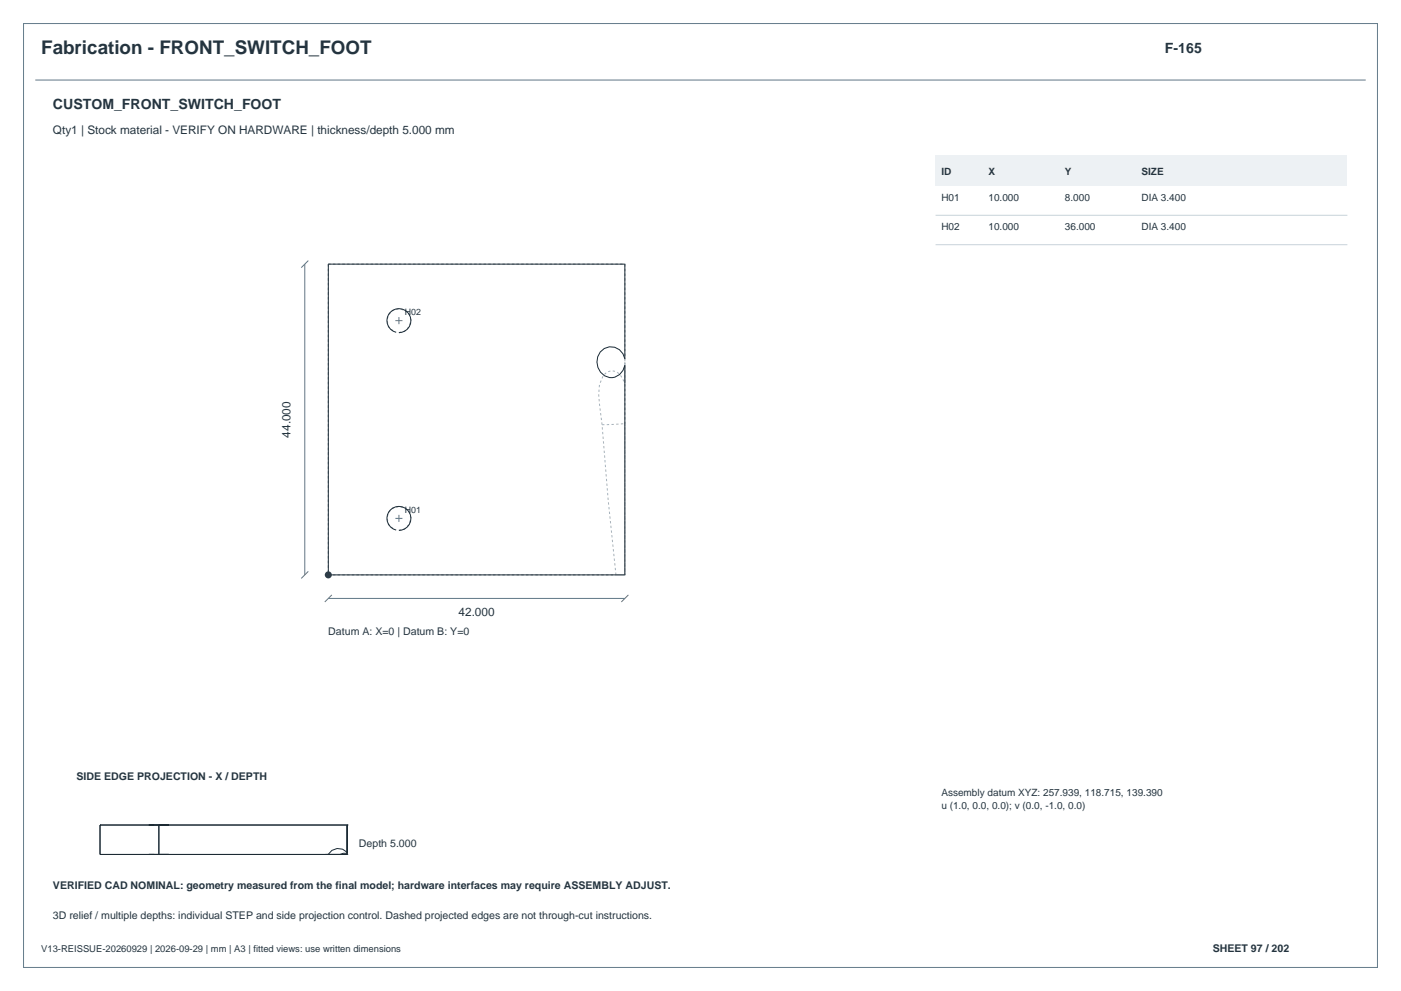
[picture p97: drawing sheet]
<svg xmlns="http://www.w3.org/2000/svg" width="420mm" height="297mm" viewBox="0 0 420 297" stroke-linecap="round" stroke-linejoin="round" font-family="sans-serif">
<defs><g id="words">
<text font-size="5.6" fill="#24343f" x="12.3" y="16.2">Fabrication - FRONT_SWITCH_FOOT</text>
<g font-size="4.2" fill="#24343f">
<text x="349.2" y="15.9">F-165</text>
<text x="15.9" y="32.8">CUSTOM_FRONT_SWITCH_FOOT</text>
</g>
<g font-size="3.5" fill="#24343f">
<text x="15.9" y="40.2">Qty1 | Stock material - VERIFY ON HARDWARE | thickness/depth 5.000 mm</text>
<text x="87.1" y="131.1" transform="rotate(-90 87.1 131.1)">44.000</text>
<text x="137.5" y="184.6">42.000</text>
</g>
<g font-size="3.2" fill="#24343f">
<text x="98.4" y="190.3">Datum A: X=0 | Datum B: Y=0</text>
<text x="22.9" y="233.9">SIDE EDGE PROJECTION - X / DEPTH</text>
<text x="107.6" y="254">Depth 5.000</text>
<text x="15.9" y="266.3">VERIFIED CAD NOMINAL: geometry measured from the final model; hardware interfaces may require ASSEMBLY ADJUST.</text>
<text x="15.9" y="275.5">3D relief / multiple depths: individual STEP and side projection control. Dashed projected edges are not through-cut instructions.</text>
<text x="363.6" y="285.4">SHEET 97 / 202</text>
</g>
<g font-size="3" fill="#24343f">
<text x="282.2" y="52.5">ID</text>
<text x="296.3" y="52.5">X</text>
<text x="319.3" y="52.5">Y</text>
<text x="342.2" y="52.5">SIZE</text>
<text x="282.2" y="60.1">H01</text>
<text x="296.3" y="60.1">10.000</text>
<text x="319.3" y="60.1">8.000</text>
<text x="342.2" y="60.1">DIA 3.400</text>
<text x="282.2" y="68.9">H02</text>
<text x="296.3" y="68.9">10.000</text>
<text x="319.3" y="68.9">36.000</text>
<text x="342.2" y="68.9">DIA 3.400</text>
<text x="282.2" y="238.6">Assembly datum XYZ: 257.939, 118.715, 139.390</text>
<text x="282.2" y="242.5">u (1.0, 0.0, 0.0); v (0.0, -1.0, 0.0)</text>
</g>
<text font-size="2.8" fill="#24343f" x="12.3" y="285.4">V13-REISSUE-20260929 | 2026-09-29 | mm | A3 | fitted views: use written dimensions</text>
<g font-size="2.6" fill="#24343f">
<text x="121.4" y="94.3">H02</text>
<text x="121.4" y="153.6">H01</text>
</g>
</g></defs>
<path d="M7.1 7.1h405.8v282.8h-405.8z" fill="none" stroke="#647b8a" stroke-width=".3"/>
<path d="M10.6 24h398.8M91.4 79.2v93.1M92.4 78.1l-2.1 2.1M92.4 171.2l-2.1 2.2M98.4 179.3h88.9M99.5 178.3l-2.1 2.1M188.4 178.3l-2.1 2.1" fill="none" stroke="#607687" stroke-width=".3"/>
<g fill="none" stroke="#a4b2bd" stroke-width=".3" stroke-dasharray=".7 .7" stroke-linecap="butt">
<path d="M98.4 79.2h88.9M98.4 79.2v93.1M187.3 79.2v35.5M187.3 79.2v28.3M119.6 99.7a3.6 3.6 0 0 0 3.4-4.9 3.6 3.6 0 0 0-5.8-1.4 3.6 3.6 0 0 0 .7 5.9M187.3 114.7v-7.2M187.3 109.5v-2M187.3 109.5v62.8M187.3 109.5v17.5M180.5 127.3l-1-9 .2-3 1.2-2.8a3.1 3.1 0 0 1 5-.3l1.4 2.5M180.5 127.3l6.8-.3M187.3 127v45.3"/>
<path d="M119.6 159a3.6 3.6 0 0 0 3.4-4.9 3.6 3.6 0 0 0-5.8-1.4 3.6 3.6 0 0 0 .7 5.8M98.4 172.3h86.3M98.4 172.3h88.9M184.7 172.3l-2.4-22.5-1.8-22.5M187.3 172.3h-2.6"/>
</g>
<path d="M98.4 79.2h88.9v28.3a4.2 4.2 0 0 0-4.7-3.6 4.2 4.2 0 0 0-3.6 4.6 4.3 4.3 0 0 0 2.1 4.1 4.3 4.3 0 0 0 4.6-.3l1.1-1.3 .5-1.5v62.8h-88.9zM118.8 99.6a3.6 3.6 0 0 1-2-5.8 3.6 3.6 0 0 1 6 .7 3.6 3.6 0 0 1-3.2 5.2M118.8 158.9a3.6 3.6 0 0 1-2-5.8 3.6 3.6 0 0 1 6 .7 3.6 3.6 0 0 1-3.2 5.2" fill="none" stroke="#1b2932" stroke-width=".3"/>
<circle cx="98.4" cy="172.3" r="1.06" fill="#283f4e"/>
<path d="M118.5 96.1h2.1M119.6 95v2.2M118.5 155.4h2.1M119.6 154.3v2.1" fill="none" stroke="#607687" stroke-width=".3"/>
<path d="M280.5 46.5h123.4v9.2h-123.4z" fill-rule="evenodd" fill="#edf1f4"/>
<path d="M280.5 64.5h123.4M280.5 73.3h123.4" fill="none" stroke="#c8d3da" stroke-width=".3"/>
<g fill="none" stroke="#1b2932" stroke-width=".3">
<path d="M30 247.3h.1M30 256.1h.1M30 247.3v8.8M30 256.1h74.1M30 247.3h74.1M46.2 247.3h-1.6h6h-3v8.8h3h-6h1.6M98.4 256.1h-.9h6.6M104.1 256.1h.1M104.1 255.4v.3h-1.2l-1.1 .4h-3.4M104.1 247.3h.1M104.1 247.3v8.8M104.1 247.3v8.1"/>
<path d="M104.1 255.4a3.5 3.5 0 0 0-5.7 .7"/>
</g>
<use href="#words"/>
</svg>
